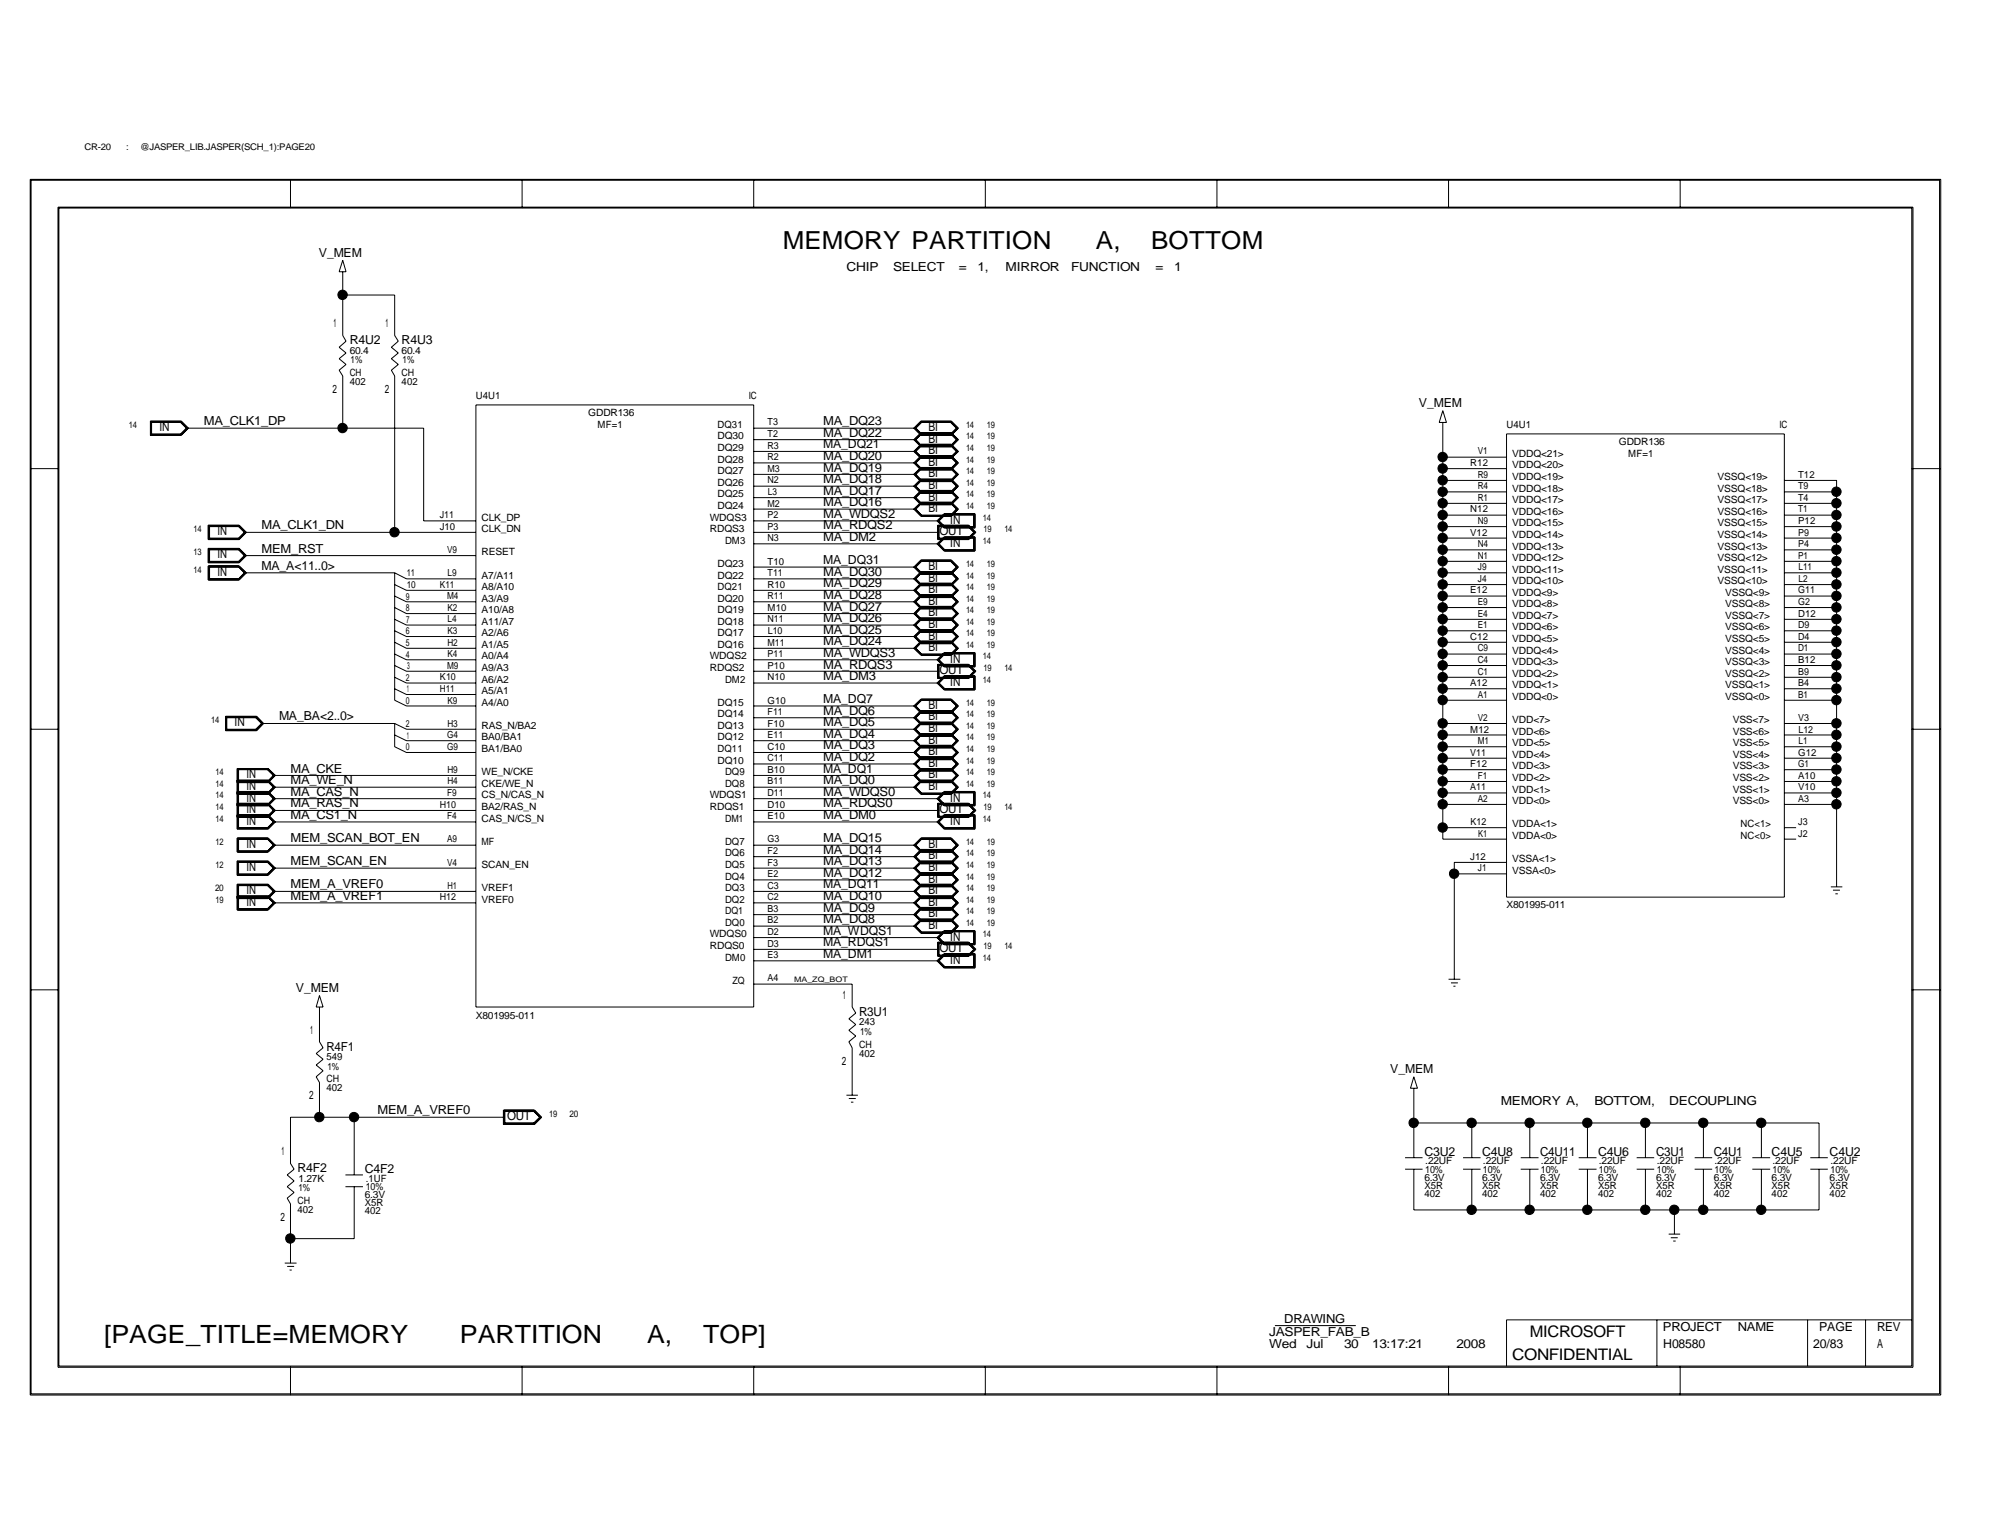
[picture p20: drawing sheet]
<svg xmlns="http://www.w3.org/2000/svg" width="279mm" height="216mm" viewBox="0 0 279 216" stroke-linecap="round" stroke-linejoin="round" font-family="sans-serif">
<defs><g id="words">
<g font-size="3.5">
<text x="109.7" y="34.9">MEMORY PARTITION</text>
<text x="153.6" y="34.9">A,</text>
<text x="161.4" y="34.9">BOTTOM</text>
<text x="14.6" y="188.2">[PAGE_TITLE=MEMORY</text>
<text x="64.5" y="188.2">PARTITION</text>
<text x="90.7" y="188.2">A,</text>
<text x="98.6" y="188.2">TOP]</text>
</g>
<g font-size="2.2">
<text x="212" y="190.7">CONFIDENTIAL</text>
<text x="214.5" y="187.4">MICROSOFT</text>
</g>
<g font-size="1.7">
<text x="44.7" y="36">V_MEM</text>
<text x="118.7" y="38">CHIP</text>
<text x="125.2" y="38">SELECT</text>
<text x="134.4" y="38">=</text>
<text x="137" y="38">1,</text>
<text x="141" y="38">MIRROR</text>
<text x="150.2" y="38">FUNCTION</text>
<text x="162" y="38">=</text>
<text x="164.6" y="38">1</text>
<text x="49" y="48.3">R4U2</text>
<text x="56.3" y="48.3">R4U3</text>
<text x="28.6" y="59.6">MA_CLK1_DP</text>
<text x="115.4" y="59.6">MA_DQ23</text>
<text x="198.9" y="57.1">V_MEM</text>
<text x="22.4" y="60.5">IN</text>
<text x="115.4" y="64.5">MA_DQ20</text>
<text x="115.4" y="62.9">MA_DQ21</text>
<text x="115.4" y="61.3">MA_DQ22</text>
<text x="130.2" y="65.3">BI</text>
<text x="130.2" y="63.7">BI</text>
<text x="130.2" y="62.1">BI</text>
<text x="130.2" y="60.5">BI</text>
<text x="115.4" y="71">MA_DQ16</text>
<text x="115.4" y="69.3">MA_DQ17</text>
<text x="115.4" y="67.7">MA_DQ18</text>
<text x="115.4" y="66.1">MA_DQ19</text>
<text x="130.2" y="71.8">BI</text>
<text x="130.2" y="70.2">BI</text>
<text x="130.2" y="68.5">BI</text>
<text x="130.2" y="66.9">BI</text>
<text x="30.5" y="75.1">IN</text>
<text x="36.7" y="74.2">MA_CLK1_DN</text>
<text x="36.7" y="77.5">MEM_RST</text>
<text x="115.4" y="75.9">MA_DM2</text>
<text x="115.4" y="74.2">MA_RDQS2</text>
<text x="115.4" y="72.6">MA_WDQS2</text>
<text x="131.7" y="75.1">OUT</text>
<text x="133.2" y="73.4">IN</text>
<text x="133.2" y="76.7">IN</text>
<text x="30.5" y="80.7">IN</text>
<text x="30.5" y="78.3">IN</text>
<text x="36.7" y="79.9">MA_A&lt;11..0&gt;</text>
<text x="115.4" y="84">MA_DQ28</text>
<text x="115.4" y="82.3">MA_DQ29</text>
<text x="115.4" y="80.7">MA_DQ30</text>
<text x="115.4" y="79.1">MA_DQ31</text>
<text x="130.2" y="83.1">BI</text>
<text x="130.2" y="81.5">BI</text>
<text x="130.2" y="79.9">BI</text>
<text x="115.4" y="88.9">MA_DQ25</text>
<text x="115.4" y="87.2">MA_DQ26</text>
<text x="115.4" y="85.6">MA_DQ27</text>
<text x="130.2" y="89.7">BI</text>
<text x="130.2" y="88">BI</text>
<text x="130.2" y="86.4">BI</text>
<text x="130.2" y="84.8">BI</text>
<text x="115.4" y="95.3">MA_DM3</text>
<text x="115.4" y="93.7">MA_RDQS3</text>
<text x="115.4" y="92.1">MA_WDQS3</text>
<text x="115.4" y="90.5">MA_DQ24</text>
<text x="130.2" y="91.3">BI</text>
<text x="131.7" y="94.5">OUT</text>
<text x="133.2" y="92.9">IN</text>
<text x="32.9" y="101.8">IN</text>
<text x="39.1" y="101">MA_BA&lt;2..0&gt;</text>
<text x="115.4" y="98.6">MA_DQ7</text>
<text x="115.4" y="100.2">MA_DQ6</text>
<text x="115.4" y="101.8">MA_DQ5</text>
<text x="130.2" y="101">BI</text>
<text x="130.2" y="99.4">BI</text>
<text x="133.2" y="96.1">IN</text>
<text x="115.4" y="106.7">MA_DQ2</text>
<text x="115.4" y="105.1">MA_DQ3</text>
<text x="115.4" y="103.5">MA_DQ4</text>
<text x="130.2" y="107.5">BI</text>
<text x="130.2" y="105.9">BI</text>
<text x="130.2" y="104.3">BI</text>
<text x="130.2" y="102.7">BI</text>
<text x="34.5" y="112.4">IN</text>
<text x="34.5" y="110.7">IN</text>
<text x="34.5" y="109.1">IN</text>
<text x="40.7" y="113.2">MA_RAS_N</text>
<text x="40.7" y="111.5">MA_CAS_N</text>
<text x="40.7" y="109.9">MA_WE_N</text>
<text x="40.7" y="108.3">MA_CKE</text>
<text x="115.4" y="109.9">MA_DQ0</text>
<text x="115.4" y="108.3">MA_DQ1</text>
<text x="115.4" y="113.2">MA_RDQS0</text>
<text x="115.4" y="111.5">MA_WDQS0</text>
<text x="130.2" y="110.7">BI</text>
<text x="130.2" y="109.1">BI</text>
<text x="133.2" y="112.4">IN</text>
<text x="34.5" y="118.9">IN</text>
<text x="34.5" y="115.6">IN</text>
<text x="34.5" y="114">IN</text>
<text x="40.7" y="118.1">MEM_SCAN_BOT_EN</text>
<text x="40.7" y="114.8">MA_CS1_N</text>
<text x="115.4" y="114.8">MA_DM0</text>
<text x="115.4" y="119.7">MA_DQ14</text>
<text x="115.4" y="118.1">MA_DQ15</text>
<text x="130.2" y="118.9">BI</text>
<text x="131.7" y="114">OUT</text>
<text x="133.2" y="115.6">IN</text>
<text x="34.5" y="122.1">IN</text>
<text x="34.5" y="125.3">IN</text>
<text x="40.7" y="124.5">MEM_A_VREF0</text>
<text x="40.7" y="121.3">MEM_SCAN_EN</text>
<text x="115.4" y="124.5">MA_DQ11</text>
<text x="115.4" y="122.9">MA_DQ12</text>
<text x="115.4" y="121.3">MA_DQ13</text>
<text x="130.2" y="123.7">BI</text>
<text x="130.2" y="125.3">BI</text>
<text x="130.2" y="122.1">BI</text>
<text x="130.2" y="120.5">BI</text>
<text x="34.5" y="127">IN</text>
<text x="40.7" y="126.2">MEM_A_VREF1</text>
<text x="115.4" y="131.1">MA_WDQS1</text>
<text x="115.4" y="129.4">MA_DQ8</text>
<text x="115.4" y="127.8">MA_DQ9</text>
<text x="115.4" y="126.2">MA_DQ10</text>
<text x="130.2" y="130.2">BI</text>
<text x="130.2" y="128.6">BI</text>
<text x="130.2" y="127">BI</text>
<text x="133.2" y="131.9">IN</text>
<text x="115.4" y="134.3">MA_DM1</text>
<text x="115.4" y="132.7">MA_RDQS1</text>
<text x="131.7" y="133.5">OUT</text>
<text x="133.2" y="135.1">IN</text>
<text x="41.5" y="139.1">V_MEM</text>
<text x="120.4" y="142.4">R3U1</text>
<text x="45.8" y="147.3">R4F1</text>
<text x="194.9" y="150.5">V_MEM</text>
<text x="210.4" y="154.9">MEMORY A,</text>
<text x="223.5" y="154.9">BOTTOM,</text>
<text x="234" y="154.9">DECOUPLING</text>
<text x="52.9" y="156.2">MEM_A_VREF0</text>
<text x="71.1" y="157">OUT</text>
<text x="41.7" y="164.3">R4F2</text>
<text x="51.1" y="164.5">C4F2</text>
<text x="199.7" y="162.1">C3U2</text>
<text x="207.8" y="162.1">C4U8</text>
<text x="215.9" y="162.1">C4U11</text>
<text x="224" y="162.1">C4U6</text>
<text x="232.2" y="162.1">C3U1</text>
<text x="240.2" y="162.1">C4U1</text>
<text x="248.4" y="162.1">C4U5</text>
<text x="256.5" y="162.1">C4U2</text>
<text x="180" y="185.4">DRAWING</text>
<text x="177.9" y="189">Wed</text>
<text x="177.9" y="187.4">JASPER_FAB_B</text>
<text x="183.2" y="189">Jul</text>
<text x="188.4" y="189">30</text>
<text x="192.4" y="189">13:17:21</text>
<text x="204.2" y="189">2008</text>
<text x="233.1" y="186.6">PROJECT</text>
<text x="233.2" y="189">H08580</text>
<text x="243.6" y="186.6">NAME</text>
<text x="254.2" y="189">20/83</text>
<text x="255" y="186.6">PAGE</text>
<text x="263.1" y="189">A</text>
<text x="263.1" y="186.6">REV</text>
</g>
<g font-size="1.6">
<text x="46.7" y="45.8">1</text>
<text x="54.1" y="45.8">1</text>
<text x="46.6" y="55.1">2</text>
<text x="53.9" y="55.1">2</text>
<text x="118.2" y="140">1</text>
<text x="43.5" y="144.9">1</text>
<text x="118" y="149.3">2</text>
<text x="43.3" y="154.1">2</text>
<text x="39.5" y="161.9">1</text>
<text x="39.3" y="171.2">2</text>
</g>
<g font-size="1.4">
<text x="49" y="54">402</text>
<text x="49" y="52.7">CH</text>
<text x="49" y="49.6">60.4</text>
<text x="49.1" y="50.9">1%</text>
<text x="56.3" y="52.7">CH</text>
<text x="56.3" y="54">402</text>
<text x="56.3" y="49.6">60.4</text>
<text x="56.4" y="50.9">1%</text>
<text x="66.7" y="55.9">U4U1</text>
<text x="82.5" y="58.4">GDDR136</text>
<text x="83.8" y="60">MF=1</text>
<text x="100.6" y="60">DQ31</text>
<text x="105" y="55.9">IC</text>
<text x="107.6" y="59.6">T3</text>
<text x="211.2" y="60">U4U1</text>
<text x="249.5" y="60">IC</text>
<text x="100.6" y="64.9">DQ28</text>
<text x="100.6" y="63.2">DQ29</text>
<text x="100.6" y="61.6">DQ30</text>
<text x="107.6" y="64.5">R2</text>
<text x="107.6" y="62.9">R3</text>
<text x="107.6" y="61.3">T2</text>
<text x="206.1" y="65.4">R12</text>
<text x="207.2" y="63.7">V1</text>
<text x="212" y="64.1">VDDQ&lt;21&gt;</text>
<text x="212" y="65.7">VDDQ&lt;20&gt;</text>
<text x="226.9" y="62.4">GDDR136</text>
<text x="228.3" y="64.1">MF=1</text>
<text x="100.6" y="71.3">DQ24</text>
<text x="100.6" y="69.7">DQ25</text>
<text x="100.6" y="68.1">DQ26</text>
<text x="100.6" y="66.5">DQ27</text>
<text x="107.6" y="71">M2</text>
<text x="107.6" y="67.8">N2</text>
<text x="107.6" y="66.2">M3</text>
<text x="107.7" y="69.4">L3</text>
<text x="206.1" y="71.8">N12</text>
<text x="207.2" y="70.2">R1</text>
<text x="207.2" y="68.6">R4</text>
<text x="207.2" y="67">R9</text>
<text x="212" y="70.5">VDDQ&lt;17&gt;</text>
<text x="212" y="68.9">VDDQ&lt;18&gt;</text>
<text x="212" y="67.3">VDDQ&lt;19&gt;</text>
<text x="240.8" y="70.5">VSSQ&lt;17&gt;</text>
<text x="240.8" y="68.9">VSSQ&lt;18&gt;</text>
<text x="240.8" y="67.3">VSSQ&lt;19&gt;</text>
<text x="252.1" y="71.8">T1</text>
<text x="252.1" y="70.2">T4</text>
<text x="252.1" y="68.6">T9</text>
<text x="252.1" y="67">T12</text>
<text x="61.6" y="74.3">J10</text>
<text x="61.6" y="72.6">J11</text>
<text x="62.7" y="77.5">V9</text>
<text x="67.5" y="77.9">RESET</text>
<text x="67.5" y="74.6">CLK_DN</text>
<text x="67.5" y="73">CLK_DP</text>
<text x="99.5" y="74.6">RDQS3</text>
<text x="99.5" y="73">WDQS3</text>
<text x="101.6" y="76.2">DM3</text>
<text x="107.6" y="75.9">N3</text>
<text x="107.6" y="74.3">P3</text>
<text x="107.6" y="72.6">P2</text>
<text x="206.1" y="75.1">V12</text>
<text x="207.2" y="76.7">N4</text>
<text x="207.2" y="73.4">N9</text>
<text x="212" y="77">VDDQ&lt;13&gt;</text>
<text x="212" y="75.4">VDDQ&lt;14&gt;</text>
<text x="212" y="73.8">VDDQ&lt;15&gt;</text>
<text x="212" y="72.2">VDDQ&lt;16&gt;</text>
<text x="240.8" y="77">VSSQ&lt;13&gt;</text>
<text x="240.8" y="75.4">VSSQ&lt;14&gt;</text>
<text x="240.8" y="73.8">VSSQ&lt;15&gt;</text>
<text x="240.8" y="72.2">VSSQ&lt;16&gt;</text>
<text x="252.1" y="76.7">P4</text>
<text x="252.1" y="75.1">P9</text>
<text x="252.1" y="73.4">P12</text>
<text x="57" y="80.8">11</text>
<text x="57" y="82.5">10</text>
<text x="61.7" y="82.4">K11</text>
<text x="62.7" y="80.8">L9</text>
<text x="67.5" y="82.7">A8/A10</text>
<text x="67.5" y="81.1">A7/A11</text>
<text x="100.6" y="82.7">DQ21</text>
<text x="100.6" y="81.1">DQ22</text>
<text x="100.6" y="79.5">DQ23</text>
<text x="107.6" y="82.4">R10</text>
<text x="107.6" y="80.8">T11</text>
<text x="107.6" y="79.2">T10</text>
<text x="206.1" y="83.2">E12</text>
<text x="207.2" y="81.6">J4</text>
<text x="207.2" y="80">J9</text>
<text x="207.2" y="78.3">N1</text>
<text x="212" y="80.3">VDDQ&lt;11&gt;</text>
<text x="212" y="78.7">VDDQ&lt;12&gt;</text>
<text x="212" y="81.9">VDDQ&lt;10&gt;</text>
<text x="212" y="83.5">VDDQ&lt;9&gt;</text>
<text x="240.8" y="81.9">VSSQ&lt;10&gt;</text>
<text x="240.8" y="80.3">VSSQ&lt;11&gt;</text>
<text x="240.8" y="78.7">VSSQ&lt;12&gt;</text>
<text x="241.9" y="83.5">VSSQ&lt;9&gt;</text>
<text x="252.1" y="83.2">G11</text>
<text x="252.1" y="78.3">P1</text>
<text x="252.1" y="81.6">L2</text>
<text x="252.1" y="80">L11</text>
<text x="56.9" y="88.9">6</text>
<text x="56.9" y="85.7">8</text>
<text x="56.9" y="84.1">9</text>
<text x="56.9" y="87.3">7</text>
<text x="62.7" y="84">M4</text>
<text x="62.7" y="85.6">K2</text>
<text x="62.7" y="87.2">L4</text>
<text x="62.7" y="88.9">K3</text>
<text x="67.5" y="89.2">A2/A6</text>
<text x="67.5" y="87.6">A11/A7</text>
<text x="67.5" y="86">A10/A8</text>
<text x="67.5" y="84.3">A3/A9</text>
<text x="100.6" y="89.2">DQ17</text>
<text x="100.6" y="87.6">DQ18</text>
<text x="100.6" y="86">DQ19</text>
<text x="100.6" y="84.3">DQ20</text>
<text x="107.6" y="87.2">N11</text>
<text x="107.6" y="85.6">M10</text>
<text x="107.6" y="84">R11</text>
<text x="107.7" y="88.9">L10</text>
<text x="206.1" y="89.7">C12</text>
<text x="207.2" y="88.1">E1</text>
<text x="207.2" y="86.4">E4</text>
<text x="207.2" y="84.8">E9</text>
<text x="212" y="85.1">VDDQ&lt;8&gt;</text>
<text x="212" y="86.8">VDDQ&lt;7&gt;</text>
<text x="212" y="88.4">VDDQ&lt;6&gt;</text>
<text x="241.9" y="88.4">VSSQ&lt;6&gt;</text>
<text x="241.9" y="86.8">VSSQ&lt;7&gt;</text>
<text x="241.9" y="85.1">VSSQ&lt;8&gt;</text>
<text x="252.1" y="89.7">D4</text>
<text x="252.1" y="88.1">D9</text>
<text x="252.1" y="86.4">D12</text>
<text x="252.1" y="84.8">G2</text>
<text x="56.9" y="92.2">4</text>
<text x="56.9" y="95.5">2</text>
<text x="56.9" y="90.6">5</text>
<text x="57.1" y="93.8">3</text>
<text x="61.7" y="95.4">K10</text>
<text x="62.7" y="93.8">M9</text>
<text x="62.7" y="92.1">K4</text>
<text x="62.7" y="90.5">H2</text>
<text x="67.5" y="95.7">A6/A2</text>
<text x="67.5" y="94.1">A9/A3</text>
<text x="67.5" y="92.5">A0/A4</text>
<text x="67.5" y="90.8">A1/A5</text>
<text x="99.5" y="94.1">RDQS2</text>
<text x="99.5" y="92.5">WDQS2</text>
<text x="100.6" y="90.8">DQ16</text>
<text x="101.6" y="95.7">DM2</text>
<text x="107.6" y="95.4">N10</text>
<text x="107.6" y="90.5">M11</text>
<text x="107.6" y="93.8">P10</text>
<text x="107.6" y="92.1">P11</text>
<text x="207.2" y="94.6">C1</text>
<text x="207.2" y="92.9">C4</text>
<text x="207.2" y="91.3">C9</text>
<text x="212" y="94.9">VDDQ&lt;2&gt;</text>
<text x="212" y="93.3">VDDQ&lt;3&gt;</text>
<text x="212" y="91.7">VDDQ&lt;4&gt;</text>
<text x="212" y="90">VDDQ&lt;5&gt;</text>
<text x="241.9" y="94.9">VSSQ&lt;2&gt;</text>
<text x="241.9" y="93.3">VSSQ&lt;3&gt;</text>
<text x="241.9" y="91.7">VSSQ&lt;4&gt;</text>
<text x="241.9" y="90">VSSQ&lt;5&gt;</text>
<text x="252.1" y="94.6">B9</text>
<text x="252.1" y="92.9">B12</text>
<text x="252.1" y="91.3">D1</text>
<text x="56.9" y="98.7">0</text>
<text x="56.9" y="101.9">2</text>
<text x="57" y="97.1">1</text>
<text x="61.7" y="97">H11</text>
<text x="62.7" y="98.6">K9</text>
<text x="62.7" y="101.9">H3</text>
<text x="67.5" y="98.9">A4/A0</text>
<text x="67.5" y="97.3">A5/A1</text>
<text x="100.6" y="100.6">DQ14</text>
<text x="100.6" y="98.9">DQ15</text>
<text x="107.6" y="101.9">F10</text>
<text x="107.6" y="100.2">F11</text>
<text x="107.6" y="98.6">G10</text>
<text x="206.1" y="96.2">A12</text>
<text x="207.2" y="101">V2</text>
<text x="207.2" y="97.8">A1</text>
<text x="212" y="101.4">VDD&lt;7&gt;</text>
<text x="212" y="98.1">VDDQ&lt;0&gt;</text>
<text x="212" y="96.5">VDDQ&lt;1&gt;</text>
<text x="241.9" y="98.1">VSSQ&lt;0&gt;</text>
<text x="241.9" y="96.5">VSSQ&lt;1&gt;</text>
<text x="242.9" y="101.4">VSS&lt;7&gt;</text>
<text x="252.1" y="101">V3</text>
<text x="252.1" y="97.8">B1</text>
<text x="252.1" y="96.2">B4</text>
<text x="56.9" y="105.2">0</text>
<text x="57" y="103.5">1</text>
<text x="62.7" y="103.5">G4</text>
<text x="62.7" y="105.1">G9</text>
<text x="67.5" y="105.5">BA1/BA0</text>
<text x="67.5" y="103.8">BA0/BA1</text>
<text x="67.5" y="102.2">RAS_N/BA2</text>
<text x="100.6" y="107.1">DQ10</text>
<text x="100.6" y="105.5">DQ11</text>
<text x="100.6" y="103.8">DQ12</text>
<text x="100.6" y="102.2">DQ13</text>
<text x="107.6" y="106.7">C11</text>
<text x="107.6" y="105.1">C10</text>
<text x="107.6" y="103.5">E11</text>
<text x="206.1" y="107.6">F12</text>
<text x="206.1" y="105.9">V11</text>
<text x="206.1" y="102.7">M12</text>
<text x="207.2" y="104.3">M1</text>
<text x="212" y="107.9">VDD&lt;3&gt;</text>
<text x="212" y="106.3">VDD&lt;4&gt;</text>
<text x="212" y="104.6">VDD&lt;5&gt;</text>
<text x="212" y="103">VDD&lt;6&gt;</text>
<text x="242.9" y="107.9">VSS&lt;3&gt;</text>
<text x="242.9" y="106.3">VSS&lt;4&gt;</text>
<text x="242.9" y="104.6">VSS&lt;5&gt;</text>
<text x="242.9" y="103">VSS&lt;6&gt;</text>
<text x="252.1" y="107.6">G1</text>
<text x="252.1" y="105.9">G12</text>
<text x="252.1" y="104.3">L1</text>
<text x="252.1" y="102.7">L12</text>
<text x="61.7" y="113.2">H10</text>
<text x="62.7" y="111.6">F9</text>
<text x="62.7" y="110">H4</text>
<text x="62.7" y="108.4">H9</text>
<text x="67.5" y="113.6">BA2/RAS_N</text>
<text x="67.5" y="111.9">CS_N/CAS_N</text>
<text x="67.5" y="110.3">CKE/WE_N</text>
<text x="67.5" y="108.7">WE_N/CKE</text>
<text x="99.5" y="113.6">RDQS1</text>
<text x="99.5" y="111.9">WDQS1</text>
<text x="101.6" y="110.3">DQ8</text>
<text x="101.6" y="108.7">DQ9</text>
<text x="107.6" y="110">B11</text>
<text x="107.6" y="108.4">B10</text>
<text x="107.6" y="113.2">D10</text>
<text x="107.6" y="111.6">D11</text>
<text x="206.1" y="110.8">A11</text>
<text x="207.2" y="112.4">A2</text>
<text x="207.2" y="109.2">F1</text>
<text x="212" y="112.7">VDD&lt;0&gt;</text>
<text x="212" y="111.1">VDD&lt;1&gt;</text>
<text x="212" y="109.5">VDD&lt;2&gt;</text>
<text x="242.9" y="112.7">VSS&lt;0&gt;</text>
<text x="242.9" y="111.1">VSS&lt;1&gt;</text>
<text x="242.9" y="109.5">VSS&lt;2&gt;</text>
<text x="252.1" y="112.4">A3</text>
<text x="252.1" y="110.8">V10</text>
<text x="252.1" y="109.2">A10</text>
<text x="62.7" y="114.9">F4</text>
<text x="62.7" y="118.1">A9</text>
<text x="67.5" y="118.4">MF</text>
<text x="67.5" y="115.2">CAS_N/CS_N</text>
<text x="101.6" y="118.4">DQ7</text>
<text x="101.6" y="115.2">DM1</text>
<text x="107.6" y="114.9">E10</text>
<text x="107.6" y="119.7">F2</text>
<text x="107.6" y="118.1">G3</text>
<text x="206.2" y="115.7">K12</text>
<text x="207.2" y="117.3">K1</text>
<text x="212" y="117.6">VDDA&lt;0&gt;</text>
<text x="212" y="116">VDDA&lt;1&gt;</text>
<text x="244" y="117.6">NC&lt;0&gt;</text>
<text x="244" y="116">NC&lt;1&gt;</text>
<text x="252.1" y="117.3">J2</text>
<text x="252.1" y="115.7">J3</text>
<text x="62.7" y="121.4">V4</text>
<text x="62.7" y="124.6">H1</text>
<text x="67.5" y="124.9">VREF1</text>
<text x="67.5" y="121.7">SCAN_EN</text>
<text x="101.6" y="124.9">DQ3</text>
<text x="101.6" y="123.3">DQ4</text>
<text x="101.6" y="121.7">DQ5</text>
<text x="101.6" y="120.1">DQ6</text>
<text x="107.6" y="124.6">C3</text>
<text x="107.6" y="123">E2</text>
<text x="107.6" y="121.4">F3</text>
<text x="206.1" y="120.5">J12</text>
<text x="207.2" y="122.2">J1</text>
<text x="212" y="122.5">VSSA&lt;0&gt;</text>
<text x="212" y="120.9">VSSA&lt;1&gt;</text>
<text x="61.7" y="126.2">H12</text>
<text x="67.5" y="126.5">VREF0</text>
<text x="99.5" y="131.4">WDQS0</text>
<text x="101.6" y="129.8">DQ0</text>
<text x="101.6" y="128.2">DQ1</text>
<text x="101.6" y="126.5">DQ2</text>
<text x="107.6" y="129.5">B2</text>
<text x="107.6" y="127.8">B3</text>
<text x="107.6" y="126.2">C2</text>
<text x="107.6" y="131.1">D2</text>
<text x="211.2" y="127.3">X801995-011</text>
<text x="99.5" y="133.1">RDQS0</text>
<text x="101.6" y="134.7">DM0</text>
<text x="102.7" y="137.9">ZQ</text>
<text x="107.6" y="134.3">E3</text>
<text x="107.6" y="132.7">D3</text>
<text x="107.6" y="137.6">A4</text>
<text x="66.7" y="142.8">X801995-011</text>
<text x="120.4" y="143.8">243</text>
<text x="45.8" y="148.6">549</text>
<text x="45.9" y="149.9">1%</text>
<text x="120.4" y="146.9">CH</text>
<text x="120.4" y="148.1">402</text>
<text x="120.6" y="145">1%</text>
<text x="45.8" y="153">402</text>
<text x="45.8" y="151.7">CH</text>
<text x="41.8" y="167">1%</text>
<text x="41.8" y="165.7">1.27K</text>
<text x="51.1" y="167.9">6.3V</text>
<text x="51.3" y="165.7">.1UF</text>
<text x="51.3" y="166.8">10%</text>
<text x="199.7" y="167.8">402</text>
<text x="199.7" y="165.5">6.3V</text>
<text x="199.7" y="166.7">X5R</text>
<text x="199.8" y="163.2">.22UF</text>
<text x="199.8" y="164.4">10%</text>
<text x="207.8" y="167.8">402</text>
<text x="207.8" y="166.7">X5R</text>
<text x="207.8" y="165.5">6.3V</text>
<text x="207.9" y="163.2">.22UF</text>
<text x="207.9" y="164.4">10%</text>
<text x="215.9" y="167.8">402</text>
<text x="215.9" y="166.7">X5R</text>
<text x="215.9" y="165.5">6.3V</text>
<text x="216" y="163.2">.22UF</text>
<text x="216" y="164.4">10%</text>
<text x="224" y="167.8">402</text>
<text x="224" y="166.7">X5R</text>
<text x="224" y="165.5">6.3V</text>
<text x="224.2" y="163.2">.22UF</text>
<text x="224.2" y="164.4">10%</text>
<text x="232.2" y="167.8">402</text>
<text x="232.2" y="166.7">X5R</text>
<text x="232.2" y="165.5">6.3V</text>
<text x="232.3" y="163.2">.22UF</text>
<text x="232.3" y="164.4">10%</text>
<text x="240.2" y="167.8">402</text>
<text x="240.2" y="166.7">X5R</text>
<text x="240.2" y="165.5">6.3V</text>
<text x="240.4" y="163.2">.22UF</text>
<text x="240.4" y="164.4">10%</text>
<text x="248.4" y="167.8">402</text>
<text x="248.4" y="166.7">X5R</text>
<text x="248.4" y="165.5">6.3V</text>
<text x="248.5" y="163.2">.22UF</text>
<text x="248.5" y="164.4">10%</text>
<text x="256.5" y="167.8">402</text>
<text x="256.5" y="166.7">X5R</text>
<text x="256.5" y="165.5">6.3V</text>
<text x="256.6" y="163.2">.22UF</text>
<text x="256.6" y="164.4">10%</text>
<text x="41.7" y="170.1">402</text>
<text x="41.7" y="168.7">CH</text>
<text x="51.1" y="170.2">402</text>
<text x="51.1" y="169.1">X5R</text>
</g>
<g font-size="1.3">
<text x="11.9" y="21">CR-20</text>
<text x="17.7" y="21">:</text>
<text x="19.6" y="21">@JASPER_LIB.JASPER(SCH_1):PAGE20</text>
<text x="18.1" y="60">14</text>
<text x="135.4" y="60">14</text>
<text x="138.3" y="60">19</text>
<text x="135.4" y="64.9">14</text>
<text x="135.4" y="63.2">14</text>
<text x="135.4" y="61.6">14</text>
<text x="138.3" y="64.9">19</text>
<text x="138.3" y="63.2">19</text>
<text x="138.3" y="61.6">19</text>
<text x="135.4" y="71.3">14</text>
<text x="135.4" y="69.7">14</text>
<text x="135.4" y="68.1">14</text>
<text x="135.4" y="66.5">14</text>
<text x="138.3" y="71.3">19</text>
<text x="138.3" y="69.7">19</text>
<text x="138.3" y="68.1">19</text>
<text x="138.3" y="66.5">19</text>
<text x="27.1" y="74.6">14</text>
<text x="27.1" y="77.9">13</text>
<text x="137.8" y="76.2">14</text>
<text x="137.8" y="73">14</text>
<text x="137.9" y="74.6">19</text>
<text x="140.8" y="74.6">14</text>
<text x="27.1" y="80.3">14</text>
<text x="135.4" y="82.7">14</text>
<text x="135.4" y="81.1">14</text>
<text x="135.4" y="79.5">14</text>
<text x="138.3" y="82.7">19</text>
<text x="138.3" y="81.1">19</text>
<text x="138.3" y="79.5">19</text>
<text x="135.4" y="89.2">14</text>
<text x="135.4" y="87.6">14</text>
<text x="135.4" y="86">14</text>
<text x="135.4" y="84.3">14</text>
<text x="138.3" y="89.2">19</text>
<text x="138.3" y="87.6">19</text>
<text x="138.3" y="86">19</text>
<text x="138.3" y="84.3">19</text>
<text x="135.4" y="90.8">14</text>
<text x="137.8" y="95.7">14</text>
<text x="137.8" y="92.5">14</text>
<text x="137.9" y="94.1">19</text>
<text x="138.3" y="90.8">19</text>
<text x="140.8" y="94.1">14</text>
<text x="29.6" y="101.4">14</text>
<text x="135.4" y="98.9">14</text>
<text x="135.4" y="100.6">14</text>
<text x="138.3" y="98.9">19</text>
<text x="138.3" y="100.6">19</text>
<text x="135.4" y="107.1">14</text>
<text x="135.4" y="105.5">14</text>
<text x="135.4" y="103.8">14</text>
<text x="135.4" y="102.2">14</text>
<text x="138.3" y="107.1">19</text>
<text x="138.3" y="105.5">19</text>
<text x="138.3" y="103.8">19</text>
<text x="138.3" y="102.2">19</text>
<text x="30.2" y="113.6">14</text>
<text x="30.2" y="111.9">14</text>
<text x="30.2" y="110.3">14</text>
<text x="30.2" y="108.7">14</text>
<text x="135.4" y="110.3">14</text>
<text x="135.4" y="108.7">14</text>
<text x="137.8" y="111.9">14</text>
<text x="137.9" y="113.6">19</text>
<text x="138.3" y="110.3">19</text>
<text x="138.3" y="108.7">19</text>
<text x="140.8" y="113.6">14</text>
<text x="30.2" y="118.4">12</text>
<text x="30.2" y="115.2">14</text>
<text x="135.4" y="118.4">14</text>
<text x="137.8" y="115.2">14</text>
<text x="138.3" y="118.4">19</text>
<text x="30.1" y="124.9">20</text>
<text x="30.2" y="121.7">12</text>
<text x="135.4" y="124.9">14</text>
<text x="135.4" y="123.3">14</text>
<text x="135.4" y="121.7">14</text>
<text x="135.4" y="120.1">14</text>
<text x="138.3" y="124.9">19</text>
<text x="138.3" y="123.3">19</text>
<text x="138.3" y="121.7">19</text>
<text x="138.3" y="120.1">19</text>
<text x="30.2" y="126.5">19</text>
<text x="135.4" y="129.8">14</text>
<text x="135.4" y="128.2">14</text>
<text x="135.4" y="126.5">14</text>
<text x="137.8" y="131.4">14</text>
<text x="138.3" y="129.8">19</text>
<text x="138.3" y="128.2">19</text>
<text x="138.3" y="126.5">19</text>
<text x="137.8" y="134.7">14</text>
<text x="137.9" y="133.1">19</text>
<text x="140.8" y="133.1">14</text>
<text x="77" y="156.6">19</text>
<text x="79.8" y="156.6">20</text>
</g>
<text font-size="1.1" x="111.3" y="137.6">MA_ZQ_BOT</text>
</g></defs>
<g fill="none" stroke="#000" stroke-width=".14">
<path d="M4.2 25.1h267.9v170.5h-267.9zM4.4 25.3h267.5v170.1h-267.5zM8.1 29h260.1v162.7h-260.1zM8.3 29.2h259.7v162.3h-259.7zM40.7 25.1v4.1M48 36.5l.5 1.6h-1zM48 38.1v8.9l.5 .8-1 .9 1 .8-1 .8 1 .8-1 .8 .5 .8v7.3M73.2 25.1v4.1M105.7 25.1v4.1M138.1 25.1v4.1M170.6 25.1v4.1M203.1 25.1v4.1"/>
<path d="M235.5 25.1v4.1M21.1 59h4.3l1 1-1 1h-4.3zM21.1 59.1h4.3l.9 .9-.9 1h-4.3zM21.2 59.1h4.2l.8 .9-.8 .9h-4.2zM21.3 59.2h4l.8 .8-.8 .8h-4zM48 41.4h7.3v5.6l.5 .8-.9 .9 .9 .8-.9 .8 .9 .8-.9 .8 .4 .8v21.9M66.7 56.8h39v84.4h-39zM129.2 59.1h4.1l1 .9-1 1h-4.1l-1-1zM202.3 57.6l.5 1.6h-1zM202.3 59.2v58.4h8.9M4.2 65.7h4.1M26.1 60h33.3v13h7.3"/>
<path d="M29.2 73.6h4.3l1 1-1 1h-4.3zM29.2 76.9h4.3l1 1-1 1h-4.3zM29.2 79.3h4.3l1 1-1 1h-4.3zM29.3 73.7h4.2l1 .9-1 1h-4.2zM29.3 77h4.2l1 .9-1 .9h-4.2zM29.3 79.4h4.2l1 .9-1 1h-4.2zM29.3 73.7h4.2l.8 .9-.8 .9h-4.2zM29.3 77h4.2l.8 .9-.8 .9h-4.2zM29.3 79.5h4.2l.8 .8-.8 .9h-4.2zM29.4 73.8h4l.8 .8-.8 .8h-4zM29.4 77.1h4l.8 .8-.8 .8h-4zM29.4 79.5h4l.8 .8-.8 .9h-4z"/>
<path d="M34.2 74.6h32.5M34.2 77.9h32.5M105.7 60h22.7M105.7 61.6h22.7M105.7 63.3h22.7M105.7 66.5h22.7M105.7 64.9h22.7M105.7 68.2h22.7M105.7 69.8h22.7M105.7 74.6h26M105.7 76.2h26M105.7 73h26"/>
<path d="M105.7 71.4h22.7M105.7 79.5h22.7M128.1 60l1-1h4.2l1.1 1-1.1 1h-4.2zM128.1 61.6l1-.9h4.2l1.1 .9-1.1 1.1h-4.2zM128.1 66.5l1-1h4.2l1.1 1-1.1 1h-4.2zM128.1 68.2l1-1.1h4.2l1.1 1.1-1.1 1h-4.2zM128.1 69.8l1-1.1h4.2l1.1 1.1-1.1 1h-4.2zM128.1 71.4l1-1h4.2l1.1 1-1.1 1h-4.2zM128.1 79.5l1-1h4.2l1.1 1-1.1 1h-4.2zM128.2 64.9l1-.9h4.1l1 .9-1 .9h-4.1zM128.2 79.5l1-.9h4.1l1 .9-1 .9h-4.1zM128.3 60l.9-.9h4.1l.9 .9-.9 .9h-4.1z"/>
<path d="M128.3 61.6l.9-.8h4.1l.9 .8-.9 .9h-4.1zM128.3 63.3l.9-.9h4.1l.9 .9-.9 .8h-4.1zM128.3 66.5l.9-.8h4.1l.9 .8-.9 .9h-4.1zM128.3 64.9l.9-.9h4.1l.9 .9-.9 .9h-4.1zM128.3 68.2l.9-.9h4.1l.9 .9-.9 .8h-4.1zM128.3 69.8l.9-.9h4.1l.9 .9-.9 .9h-4.1zM128.3 79.5l.9-.9h4.1l.9 .9-.9 .9h-4.1zM128.3 71.4l.9-.9h4.1l.9 .9-.9 .9h-4.1zM128.4 60l.8-.8h4.1l.8 .8-.8 .8M128.4 71.4l.8 .8h7.3v1.6h-4.8v1.6h4.8v1.7h-4l-.8-.9M128.4 79.5l.8-.8h4.1l.8 .8-.8 .8M128.4 60l.8 .8"/>
<path d="M128.4 61.6l.8 .9M128.4 63.3l.8 .8M128.4 66.5l.8 .9M128.4 64.9l.8 .8M128.4 68.2l.8 .8M128.4 69.8l.8 .8M128.4 79.5l.8 .8M129.1 62.3h4.2l1.1 1-1.1 1h-4.2l-1-1zM129.1 63.9h4.2l1.1 1-1.1 1h-4.2l-1-1zM129.2 60.7h4.1l1 .9-1 1h-4.1l-1-1zM129.2 62.3h4.1l1 1-1 .9h-4.1l-1-.9zM129.2 65.6h4.1l1 .9-1 1h-4.1l-1-1z"/>
<path d="M129.2 67.2h4.1l1 1-1 .9h-4.1l-1-.9zM129.2 68.8h4.1l1 1-1 .9h-4.1l-1-.9zM129.2 70.4h4.1l1 1-1 .9h-4.1l-1-.9zM129.2 60.8h4.1M129.2 67.4h4.1M129.2 69h4.1M129.2 70.6h4.1M129.2 64.1h4.1M129.2 65.7h4.1M129.2 62.5h4.1M129.2 60.8l-.8 .8M129.2 62.5l-.8 .8"/>
<path d="M129.2 65.7l-.8 .8M129.2 64.1l-.8 .8M129.2 67.4l-.8 .8M129.2 69l-.8 .8M129.2 70.6l-.8 .8M131.4 73l1-1h4.3v2h-4.3zM131.4 76.2l1-.9h4.3v2h-4.3zM131.4 73.6h4.4l1 1-1 1h-4.4zM131.4 73l1-.9h4.3v1.9h-4.3zM131.5 73.7h4.3l.9 .9-.9 1h-4.3zM131.6 73.7h4.1l.9 .9-.9 .9h-4.1zM131.7 73l.8 .8"/>
<path d="M132.4 75.3h4.3v1.9h-4.3l-1-1zM132.4 75.4h4.2v1.7h-4.2l-.8-.9zM132.4 72.1h4.2v1.8h-4.2l-.8-.9zM132.5 75.4l-.8 .8M132.5 72.2l-.8 .8M133.3 60.8l.8 .8-.8 .9M133.3 62.5l.8 .8-.8 .8M133.3 65.7l.8 .8-.8 .9M133.3 64.1l.8 .8-.8 .8M133.3 67.4l.8 .8-.8 .8M133.3 69l.8 .8-.8 .8M133.3 70.6l.8 .8-.8 .8"/>
<path d="M135.7 73.8l.8 .8-.8 .8M202.3 67.4h8.9M202.3 69h8.9M202.3 70.6h8.9M202.3 72.2h8.9M202.3 73.8h8.9M202.3 75.4h8.9M202.3 77.1h8.9M202.3 78.7h8.9M202.3 64.1h8.9M202.3 65.7h8.9M211.2 60.8h38.9v65h-38.9z"/>
<path d="M250.1 67.4h7.4v56.9M250.1 69h7.4M250.1 70.6h7.4M250.1 72.2h7.4M250.1 73.8h7.4M250.1 75.4h7.4M250.1 77.1h7.4M250.1 78.7h7.4M268 65.7h4.1M34.2 80.3h21.1M55.3 80.3v17.9l1.7 .8h9.7M55.3 80.3l1.7 .9h9.7"/>
<path d="M55.3 83.6l1.7 .8h9.7M55.3 82l1.7 .8h9.7M55.3 85.2l1.7 .8h9.7M55.3 91.7l1.7 .8h9.7M55.3 93.3l1.7 .8h9.7M55.3 86.8l1.7 .8h9.7M55.3 88.4l1.7 .8h9.7M55.3 90l1.7 .9h9.7M55.3 95l1.7 .8h9.7M55.3 96.6l1.7 .8h9.7M105.7 81.2h22.7M105.7 84.4h22.7"/>
<path d="M105.7 82.8h22.7M105.7 86h22.7M105.7 92.5h26M105.7 94.1h26M105.7 87.6h22.7M105.7 89.2h22.7M105.7 90.9h22.7M105.7 95.8h26M105.7 99h22.7M128.1 81.2l1-1.1h4.2l1.1 1.1-1.1 .9h-4.2zM128.1 84.4l1-1h4.2l1.1 1-1.1 1h-4.2zM128.1 82.8l1-1.1h4.2l1.1 1.1-1.1 1h-4.2z"/>
<path d="M128.1 86l1-1h4.2l1.1 1-1.1 1h-4.2zM128.1 89.2l1-.9h4.2l1.1 .9-1.1 1.1h-4.2zM128.1 99l1-1h4.2l1.1 1-1.1 1h-4.2zM128.3 81.2l.9-.9h4.1l.9 .9-.9 .8h-4.1zM128.3 84.4l.9-.9h4.1l.9 .9-.9 .9h-4.1zM128.3 82.8l.9-.9h4.1l.9 .9-.9 .9h-4.1zM128.3 86l.9-.9h4.1l.9 .9-.9 .9h-4.1zM128.3 87.6l.9-.9h4.1l.9 .9-.9 .9h-4.1zM128.3 89.2l.9-.8h4.1l.9 .8-.9 .9h-4.1zM128.3 90.9l.9-.9h4.1l.9 .9-.9 .8h-4.1zM128.3 99l.9-.9h4.1l.9 .9-.9 .9h-4.1zM128.4 90.9l.8 .8h7.3v1.6h-4.8v1.7h4.8v1.6h-4l-.8-.8"/>
<path d="M128.4 99l.8-.8h4.1l.8 .8-.8 .8M128.4 81.2l.8 .8M128.4 84.4l.8 .8M128.4 82.8l.8 .8M128.4 86l.8 .8M128.4 89.2l.8 .8M128.4 87.6l.8 .8M128.4 99l.8 .8M129.1 86.6h4.2l1.1 1-1.1 1h-4.2l-1-1zM129.1 89.9h4.2l1.1 1-1.1 1h-4.2l-1-1zM129.2 80.2h4.1l1 1-1 .9h-4.1l-1-.9zM129.2 83.4h4.1l1 1-1 .9h-4.1l-1-.9z"/>
<path d="M129.2 81.8h4.1l1 1-1 .9h-4.1l-1-.9zM129.2 85h4.1l1 1-1 1h-4.1l-1-1zM129.2 86.7h4.1l1 .9-1 1h-4.1l-1-1zM129.2 88.3h4.1l1 .9-1 1h-4.1l-1-1zM129.2 89.9h4.1l1 1-1 .9h-4.1l-1-.9zM129.2 98h4.1l1 1-1 .9h-4.1l-1-.9zM129.2 99.7h4.1l1 .9-1 1h-4.1l-1-1zM129.2 80.3h4.1M129.2 82h4.1M129.2 83.6h4.1M129.2 86.8h4.1M129.2 85.2h4.1"/>
<path d="M129.2 90h4.1M129.2 88.4h4.1M129.2 82l-.8 .8M129.2 80.3l-.8 .9M129.2 83.6l-.8 .8M129.2 85.2l-.8 .8M129.2 86.8l-.8 .8M129.2 88.4l-.8 .8M129.2 90l-.8 .9M129.2 99.8h4.1M129.2 99.8l-.8 .8M131.4 92.5l1-1h4.3v2h-4.3z"/>
<path d="M131.4 95.8l1-1.1h4.3v2h-4.3zM131.4 93.1h4.4l1 1-1 1h-4.4zM131.4 92.5l1-.9h4.3v1.8h-4.3zM131.5 93.2h4.3l.9 .9-.9 1h-4.3zM131.6 93.3h4.1l.9 .8-.9 .9h-4.1zM131.7 92.5l.8 .8M132.4 94.8h4.3v1.9h-4.3l-1-.9zM132.4 91.6h4.2v1.8h-4.2l-.8-.9zM132.4 94.9h4.2v1.7h-4.2l-.8-.8zM132.5 91.7l-.8 .8M132.5 95l-.8 .8M133.3 80.3l.8 .9-.8 .8"/>
<path d="M133.3 83.6l.8 .8-.8 .8M133.3 82l.8 .8-.8 .8M133.3 85.2l.8 .8-.8 .8M133.3 86.8l.8 .8-.8 .8M133.3 88.4l.8 .8-.8 .8M133.3 90l.8 .9-.8 .8M133.3 99.8l.8 .8-.8 .8M135.7 93.3l.8 .8-.8 .9M202.3 80.3h8.9M202.3 82h8.9M202.3 83.6h8.9M202.3 91.7h8.9"/>
<path d="M202.3 86.8h8.9M202.3 85.2h8.9M202.3 90h8.9M202.3 88.4h8.9M202.3 93.3h8.9M202.3 95h8.9M202.3 96.6h8.9M202.3 98.2h8.9M250.1 80.3h7.4M250.1 82h7.4M250.1 83.6h7.4M250.1 91.7h7.4"/>
<path d="M250.1 86.8h7.4M250.1 85.2h7.4M250.1 90h7.4M250.1 88.4h7.4M250.1 93.3h7.4M250.1 95h7.4M250.1 96.6h7.4M250.1 98.2h7.4M4.2 102.2h4.1M31.6 100.4h4.4l1 1-1 1h-4.4zM31.7 100.5h4.2l1 .9-1 1h-4.2zM31.7 100.5h4.2l.9 .9-.9 .9h-4.2z"/>
<path d="M31.8 100.6h4.1l.8 .8-.8 .8h-4.1zM33.2 111h4.4l1 1-1 1h-4.4M33.2 109.7h4.4l1-1-1-1h-4.4v8.5h4.4l1-1-1-1h-4.4M33.2 109.3h4.4l1 1.1-1 1h-4.4M33.2 112.6h4.4l1 1-1 1h-4.4M33.2 117.5h4.4l1 1-1 1h-4.4zM33.3 111h4.2l1 1-1 .9h-4.2M33.3 109.7h4.2l1-1-1-.9h-4.2v8.4h4.2l1-1-1-.9h-4.2M33.3 109.4h4.2l1 1-1 .9h-4.2M33.3 112.6h4.2l1 1-1 1h-4.2M33.3 117.5h4.2l1 1-1 .9h-4.2zM33.4 111.1h4.1l.9 .9-.9 .9h-4.1"/>
<path d="M33.4 109.6h4.1l.9-.9-.9-.8h-4.1v8.2h4.1l.9-.9-.9-.9h-4.1M33.4 109.5h4.1l.9 .9-.9 .9h-4.1M33.4 112.7h4.1l.9 .9-.9 .9h-4.1M33.4 117.6h4.1l.9 .9-.9 .8h-4.1zM33.4 109.6h4.1M33.4 111.2h4.1M33.4 112.8h4.1M33.4 117.6h4.1l.8 .9-.8 .8h-4.1zM33.4 114.4h4.1M36.7 101.4h18.6M37.5 109.6l.8 .8M37.5 111.2l.8 .8"/>
<path d="M37.5 112.8l.8 .8M37.5 114.4l.8 .8M38.3 108.7l-.8-.8h-4.1v8.1h4.1l.8-.8M38.3 112h28.4M38.3 108.7h28.4M38.3 110.4h28.4M38.3 115.2h28.4M38.3 113.6h28.4M38.3 118.5h28.4M38.3 108.7l-.8 .9M38.3 110.4l-.8 .8M38.3 112l-.8 .8"/>
<path d="M38.3 113.6l-.8 .8M55.3 101.4v3.3l1.7 .8h9.7M55.3 101.4l1.7 .8h9.7M55.3 103l1.7 .8h9.7M105.7 100.6h22.7M105.7 102.2h22.7M105.7 103.8h22.7M105.7 112h26M105.7 105.5h22.7M105.7 107.1h22.7M105.7 108.7h22.7M105.7 110.4h22.7"/>
<path d="M105.7 115.2h26M105.7 113.6h26M105.7 118.5h22.7M128.1 100.6l1-1h4.2l1.1 1-1.1 1h-4.2zM128.1 103.8l1-.9h4.2l1.1 .9-1.1 1.1h-4.2zM128.1 108.7l1-1h4.2l1.1 1-1.1 1h-4.2zM128.1 110.4l1-1.1h4.2l1.1 1.1-1.1 1h-4.2zM128.1 118.5l1-1h4.2l1.1 1-1.1 1h-4.2zM128.2 105.5l1-.9h4.1l1 .9-1 .9h-4.1zM128.2 107.1l1-.9h4.1l1 .9-1 .9h-4.1zM128.2 108.7l1-.9h4.1l1 .9-1 1h-4.1zM128.3 100.6l.9-.9h4.1l.9 .9-.9 .9h-4.1z"/>
<path d="M128.3 102.2l.9-.9h4.1l.9 .9-.9 .9h-4.1zM128.3 103.8l.9-.8h4.1l.9 .8-.9 .9h-4.1zM128.3 105.5l.9-.9h4.1l.9 .9-.9 .8h-4.1zM128.3 107.1l.9-.9h4.1l.9 .9-.9 .9h-4.1zM128.3 108.7l.9-.8h4.1l.9 .8-.9 .9h-4.1zM128.3 110.4l.9-.9h4.1l.9 .9-.9 .9h-4.1zM128.3 118.5l.9-.9h4.1l.9 .9-.9 .8h-4.1zM128.4 110.4l.8 .8h7.3v1.6h-4.8v1.6h4.8v1.6h-4l-.8-.8M128.4 118.5l.8-.9h4.1l.8 .9-.8 .8M128.4 100.6l.8 .8M128.4 102.2l.8 .8M128.4 103.8l.8 .9"/>
<path d="M128.4 105.5l.8 .8M128.4 107.1l.8 .8M128.4 108.7l.8 .9M128.4 118.5l.8 .8M129.1 101.2h4.2l1.1 1-1.1 1.1h-4.2l-1-1.1zM129.1 104.5h4.2l1.1 1-1.1 1h-4.2l-1-1zM129.1 106.1h4.2l1.1 1-1.1 1h-4.2l-1-1zM129.1 119.1h4.2l1.1 1-1.1 1h-4.2l-1-1zM129.2 101.3h4.1l1 .9-1 1h-4.1l-1-1zM129.2 102.9h4.1l1 .9-1 1h-4.1l-1-1zM129.2 109.4h4.1l1 1-1 .9h-4.1l-1-.9zM129.2 117.5h4.1l1 1-1 .9h-4.1l-1-.9z"/>
<path d="M129.2 101.4h4.1M129.2 103h4.1M129.2 104.7h4.1M129.2 106.3h4.1M129.2 107.9h4.1M129.2 109.6h4.1M129.2 101.4l-.8 .8M129.2 103l-.8 .8M129.2 104.7l-.8 .8M129.2 106.3l-.8 .8M129.2 107.9l-.8 .8M129.2 109.6l-.8 .8"/>
<path d="M129.2 119.3h4.1M129.2 119.3l-.8 .8M131.4 112l1-1h4.3v2h-4.3zM131.4 115.2l1-1h4.3v2h-4.3zM131.4 112.6h4.4l1 1-1 1h-4.4zM131.4 112l1-1h4.3v1.9h-4.3zM131.4 115.2l1-.9h4.3v1.9h-4.3zM131.5 112.6h4.3l.9 1-.9 1h-4.3zM131.6 112.7h4.1l.9 .9-.9 .9h-4.1zM131.7 112l.8 .8M132.4 111.1h4.2v1.8h-4.2l-.8-.9zM132.4 114.3h4.2v1.8h-4.2l-.8-.9z"/>
<path d="M132.5 111.2l-.8 .8M132.5 114.4l-.8 .8M133.3 101.4l.8 .8-.8 .8M133.3 103l.8 .8-.8 .9M133.3 104.7l.8 .8-.8 .8M133.3 106.3l.8 .8-.8 .8M133.3 107.9l.8 .8-.8 .9M133.3 109.6l.8 .8-.8 .8M133.3 119.3l.8 .8-.8 .8M135.7 112.8l.8 .8-.8 .8M202.3 101.4h8.9M202.3 103h8.9"/>
<path d="M202.3 104.7h8.9M202.3 106.3h8.9M202.3 107.9h8.9M202.3 109.6h8.9M202.3 111.2h8.9M202.3 112.8h8.9M202.3 116h8.9M250.1 101.4h7.4M250.1 103h7.4M250.1 104.7h7.4M250.1 106.3h7.4M250.1 107.9h7.4"/>
<path d="M250.1 109.6h7.4M250.1 111.2h7.4M250.1 112.8h7.4M250.1 116h1.7M250.1 117.6h1.7M268 102.2h4.1M4.2 138.8h4.1M33.2 120.7h4.4l1 1-1 1h-4.4zM33.2 125.6h4.4l1 1-1 1h-4.4v-3.6h4.4l1 1-1 1h-4.4M33.3 120.8h4.2l1 .9-1 .9h-4.2zM33.3 125.6h4.2l1 1-1 1h-4.2v-3.6h4.2l1 1-1 .9h-4.2M33.4 120.9h4.1l.9 .8-.9 .9h-4.1z"/>
<path d="M33.4 125.7h4.1l.9 .9-.9 .9h-4.1v-3.4h4.1l.9 .9-.9 .9h-4.1M33.4 125.8h4.1M33.4 120.9h4.1l.8 .8-.8 .8h-4.1zM37.5 125.8l.8 .8M38.3 121.7h28.4M38.3 125h28.4M38.3 125l-.8-.8h-4.1v3.2h4.1l.8-.8M38.3 126.6h28.4M38.3 125l-.8 .8M44.8 139.6l.5 1.6h-1zM105.7 120.1h22.7M105.7 121.7h22.7"/>
<path d="M105.7 125h22.7M105.7 123.4h22.7M105.7 126.6h22.7M105.7 128.2h22.7M105.7 131.4h26M105.7 133.1h26M105.7 134.7h26M105.7 129.8h22.7M105.7 138h13.8v3.2l.5 .8-1 .8 1 .8-1 .8 1 .8-1 .8 .5 .9v6.6M128.1 123.4l1-1.1h4.2l1.1 1.1-1.1 .9h-4.2zM128.1 125l1-1h4.2l1.1 1-1.1 1h-4.2zM128.1 126.6l1-1h4.2l1.1 1-1.1 1h-4.2z"/>
<path d="M128.1 129.8l1-1h4.2l1.1 1-1.1 1.1h-4.2zM128.2 120.1l1-.9h4.1l1 .9-1 .9h-4.1zM128.2 121.7l1-.9h4.1l1 .9-1 .9h-4.1zM128.3 120.1l.9-.9h4.1l.9 .9-.9 .9h-4.1zM128.3 121.7l.9-.8h4.1l.9 .8-.9 .9h-4.1zM128.3 125l.9-.9h4.1l.9 .9-.9 .9h-4.1zM128.3 123.4l.9-.9h4.1l.9 .9-.9 .8h-4.1zM128.3 126.6l.9-.9h4.1l.9 .9-.9 .9h-4.1zM128.3 128.2l.9-.9h4.1l.9 .9-.9 .9h-4.1zM128.3 129.8l.9-.9h4.1l.9 .9-.9 .9h-4.1zM128.4 129.8l.8 .8h7.3v1.7h-4.8v1.6h4.8v1.6h-4l-.8-.8M128.4 120.1l.8 .8"/>
<path d="M128.4 121.7l.8 .8M128.4 125l.8 .8M128.4 123.4l.8 .8M128.4 126.6l.8 .8M128.4 128.2l.8 .8M129.1 120.7h4.2l1.1 1-1.1 1h-4.2l-1-1zM129.1 127.2h4.2l1.1 1-1.1 1h-4.2l-1-1zM129.2 124h4.1l1 1-1 .9h-4.1l-1-.9zM129.2 122.4h4.1l1 1-1 .9h-4.1l-1-.9zM129.2 125.6h4.1l1 1-1 1h-4.1l-1-1zM129.2 127.3h4.1l1 .9-1 1h-4.1l-1-1zM129.2 128.9h4.1l1 .9-1 1h-4.1l-1-1z"/>
<path d="M129.2 125.8h4.1M129.2 120.9h4.1M129.2 122.5h4.1M129.2 120.9l-.8 .8M129.2 124.2h4.1M129.2 124.2l-.8 .8M129.2 122.5l-.8 .9M129.2 127.4h4.1M129.2 125.8l-.8 .8M129.2 129h4.1M129.2 127.4l-.8 .8M129.2 129l-.8 .8"/>
<path d="M131.4 131.4l1-.9h4.3v2h-4.3zM131.4 134.7l1-1h4.3v2h-4.3zM131.4 132.1h4.4l1 1-1 1h-4.4zM131.4 131.4l1-.9h4.3v1.9h-4.3zM131.4 134.7l1-.9h4.3v1.8h-4.3zM131.5 132.1h4.3l.9 1-.9 .9h-4.3zM131.6 132.2h4.1l.9 .9-.9 .8h-4.1zM131.6 131.4l.8-.8h4.2v1.7h-4.2zM131.7 131.4l.8 .9M132.4 133.8h4.2v1.8h-4.2l-.8-.9zM132.5 130.6l-.8 .8M132.5 133.9l-.8 .8"/>
<path d="M133.3 120.9l.8 .8-.8 .8M133.3 124.2l.8 .8-.8 .8M133.3 122.5l.8 .9-.8 .8M133.3 125.8l.8 .8-.8 .8M133.3 127.4l.8 .8-.8 .8M133.3 129l.8 .8-.8 .8M135.7 132.3l.8 .8-.8 .8M203.1 137.3h1.6M203.4 137.8h1M203.8 138.3h.2M203.9 122.5h7.3M211.2 120.9h-7.3v16.4"/>
<path d="M256.7 124.3h1.6M257 124.8h.9M257.3 125.3h.3M268 138.8h4.1M44.8 141.2v4.8l.5 .9-1 .8 1 .8-1 .8 1 .8-1 .9 .5 .8v4.8M49.7 156.6v8.1M70.6 155.6h4.3l1 1-1 1h-4.3zM70.7 155.7h4.2l.9 .9-.9 1h-4.2zM70.7 155.7h4.1l.9 .9-.9 .9h-4.1zM70.8 155.8h4l.8 .8-.8 .8h-4zM70.8 156.6h-30.1v6.5l.5 .8-.9 .8 .9 .9-.9 .8 .9 .8-.9 .8 .4 .8v8.3M118.7 153.5h1.6"/>
<path d="M119 154h1M119.3 154.5h.3M198.2 152.6v9.7M198.2 151l.5 1.6h-1zM198.2 157.4h56.8v4.9M206.3 157.4v4.9M214.5 157.4v4.9M222.5 157.4v4.9M230.7 157.4v4.9M238.8 157.4v4.9M246.9 157.4v4.9M39.9 177.1h1.7"/>
<path d="M40.3 177.5h.9M40.6 178.1h.3M48.4 166.4h2.5M48.4 164.7h2.5M49.7 166.4v7.3h-9M197 163.9h2.4M197 162.3h2.4M198.2 163.9v5.7h56.8v-5.7M205.1 163.9h2.5M205.1 162.3h2.5M206.3 163.9v5.7M213.2 163.9h2.5"/>
<path d="M213.2 162.3h2.5M214.5 163.9v5.7M221.3 163.9h2.5M221.3 162.3h2.5M222.5 163.9v5.7M229.4 163.9h2.5M229.4 162.3h2.5M230.7 163.9v5.7M233.9 173h1.6M234.2 173.5h1M234.6 174h.3M234.7 169.6v3.4"/>
<path d="M237.6 163.9h2.4M237.6 162.3h2.4M238.8 163.9v5.7M245.7 163.9h2.5M245.7 162.3h2.5M246.9 163.9v5.7M253.8 163.9h2.4M253.8 162.3h2.4M40.7 191.5v4.1M73.2 191.5v4.1M105.7 191.5v4.1M138.1 191.5v4.1"/>
<path d="M170.6 191.5v4.1M178.7 185.8h11.4M203.1 191.5v4.1M232.3 185v6.5M235.5 191.5v4.1M253.4 185v6.5M261.5 185v6.5M268 185h-56.8v6.5"/>
<circle cx="48" cy="41.3" r=".66"/>
<circle cx="48" cy="60" r=".66"/>
<circle cx="55.3" cy="74.6" r=".66"/>
<circle cx="202.2" cy="72.2" r=".66"/>
<circle cx="202.2" cy="70.5" r=".66"/>
<circle cx="202.2" cy="77.1" r=".66"/>
<circle cx="202.2" cy="68.9" r=".66"/>
<circle cx="202.2" cy="75.4" r=".66"/>
<circle cx="202.2" cy="65.7" r=".66"/>
<circle cx="202.2" cy="78.7" r=".66"/>
<circle cx="202.2" cy="64.1" r=".66"/>
<circle cx="202.2" cy="73.8" r=".66"/>
<circle cx="202.2" cy="67.3" r=".66"/>
<circle cx="257.4" cy="72.2" r=".66"/>
<circle cx="257.4" cy="70.5" r=".66"/>
<circle cx="257.4" cy="75.4" r=".66"/>
<circle cx="257.4" cy="68.9" r=".66"/>
<circle cx="257.4" cy="78.7" r=".66"/>
<circle cx="257.4" cy="77.1" r=".66"/>
<circle cx="257.4" cy="73.8" r=".66"/>
<circle cx="202.2" cy="94.9" r=".66"/>
<circle cx="202.2" cy="98.1" r=".66"/>
<circle cx="202.2" cy="90" r=".66"/>
<circle cx="202.2" cy="86.8" r=".66"/>
<circle cx="202.2" cy="81.9" r=".66"/>
<circle cx="202.2" cy="93.3" r=".66"/>
<circle cx="202.2" cy="80.3" r=".66"/>
<circle cx="202.2" cy="83.5" r=".66"/>
<circle cx="202.2" cy="88.4" r=".66"/>
<circle cx="202.2" cy="85.2" r=".66"/>
<circle cx="202.2" cy="96.5" r=".66"/>
<circle cx="202.2" cy="91.7" r=".66"/>
<circle cx="257.4" cy="83.5" r=".66"/>
<circle cx="257.4" cy="85.2" r=".66"/>
<circle cx="257.4" cy="98.1" r=".66"/>
<circle cx="257.4" cy="90" r=".66"/>
<circle cx="257.4" cy="91.7" r=".66"/>
<circle cx="257.4" cy="86.8" r=".66"/>
<circle cx="257.4" cy="81.9" r=".66"/>
<circle cx="257.4" cy="80.3" r=".66"/>
<circle cx="257.4" cy="96.5" r=".66"/>
<circle cx="257.4" cy="94.9" r=".66"/>
<circle cx="257.4" cy="93.3" r=".66"/>
<circle cx="257.4" cy="88.4" r=".66"/>
<circle cx="202.2" cy="109.5" r=".66"/>
<circle cx="202.2" cy="112.8" r=".66"/>
<circle cx="202.2" cy="106.3" r=".66"/>
<circle cx="202.2" cy="103" r=".66"/>
<circle cx="202.2" cy="101.4" r=".66"/>
<circle cx="202.2" cy="116" r=".66"/>
<circle cx="202.2" cy="111.1" r=".66"/>
<circle cx="202.2" cy="104.7" r=".66"/>
<circle cx="202.2" cy="107.9" r=".66"/>
<circle cx="257.4" cy="112.8" r=".66"/>
<circle cx="257.4" cy="109.5" r=".66"/>
<circle cx="257.4" cy="104.7" r=".66"/>
<circle cx="257.4" cy="107.9" r=".66"/>
<circle cx="257.4" cy="111.1" r=".66"/>
<circle cx="257.4" cy="103" r=".66"/>
<circle cx="257.4" cy="101.4" r=".66"/>
<circle cx="257.4" cy="106.3" r=".66"/>
<circle cx="203.8" cy="122.5" r=".66"/>
<circle cx="44.8" cy="156.6" r=".66"/>
<circle cx="49.6" cy="156.6" r=".66"/>
<circle cx="198.2" cy="157.4" r=".66"/>
<circle cx="206.3" cy="157.4" r=".66"/>
<circle cx="214.4" cy="157.4" r=".66"/>
<circle cx="222.5" cy="157.4" r=".66"/>
<circle cx="230.6" cy="157.4" r=".66"/>
<circle cx="238.8" cy="157.4" r=".66"/>
<circle cx="246.9" cy="157.4" r=".66"/>
<circle cx="40.7" cy="173.6" r=".66"/>
<circle cx="206.3" cy="169.6" r=".66"/>
<circle cx="214.4" cy="169.6" r=".66"/>
<circle cx="222.5" cy="169.6" r=".66"/>
<circle cx="230.6" cy="169.6" r=".66"/>
<circle cx="234.7" cy="169.6" r=".66"/>
<circle cx="238.8" cy="169.6" r=".66"/>
<circle cx="246.9" cy="169.6" r=".66"/>
</g>
<g fill="#000">
<circle cx="48" cy="41.3" r=".66"/>
<circle cx="48" cy="60" r=".66"/>
<circle cx="55.3" cy="74.6" r=".66"/>
<circle cx="202.2" cy="72.2" r=".66"/>
<circle cx="202.2" cy="70.5" r=".66"/>
<circle cx="202.2" cy="77.1" r=".66"/>
<circle cx="202.2" cy="68.9" r=".66"/>
<circle cx="202.2" cy="75.4" r=".66"/>
<circle cx="202.2" cy="65.7" r=".66"/>
<circle cx="202.2" cy="78.7" r=".66"/>
<circle cx="202.2" cy="64.1" r=".66"/>
<circle cx="202.2" cy="73.8" r=".66"/>
<circle cx="202.2" cy="67.3" r=".66"/>
<circle cx="257.4" cy="72.2" r=".66"/>
<circle cx="257.4" cy="70.5" r=".66"/>
<circle cx="257.4" cy="75.4" r=".66"/>
<circle cx="257.4" cy="68.9" r=".66"/>
<circle cx="257.4" cy="78.7" r=".66"/>
<circle cx="257.4" cy="77.1" r=".66"/>
<circle cx="257.4" cy="73.8" r=".66"/>
<circle cx="202.2" cy="94.9" r=".66"/>
<circle cx="202.2" cy="98.1" r=".66"/>
<circle cx="202.2" cy="90" r=".66"/>
<circle cx="202.2" cy="86.8" r=".66"/>
<circle cx="202.2" cy="81.9" r=".66"/>
<circle cx="202.2" cy="93.3" r=".66"/>
<circle cx="202.2" cy="80.3" r=".66"/>
<circle cx="202.2" cy="83.5" r=".66"/>
<circle cx="202.2" cy="88.4" r=".66"/>
<circle cx="202.2" cy="85.2" r=".66"/>
<circle cx="202.2" cy="96.5" r=".66"/>
<circle cx="202.2" cy="91.7" r=".66"/>
<circle cx="257.4" cy="83.5" r=".66"/>
<circle cx="257.4" cy="85.2" r=".66"/>
<circle cx="257.4" cy="98.1" r=".66"/>
<circle cx="257.4" cy="90" r=".66"/>
<circle cx="257.4" cy="91.7" r=".66"/>
<circle cx="257.4" cy="86.8" r=".66"/>
<circle cx="257.4" cy="81.9" r=".66"/>
<circle cx="257.4" cy="80.3" r=".66"/>
<circle cx="257.4" cy="96.5" r=".66"/>
<circle cx="257.4" cy="94.9" r=".66"/>
<circle cx="257.4" cy="93.3" r=".66"/>
<circle cx="257.4" cy="88.4" r=".66"/>
<circle cx="202.2" cy="109.5" r=".66"/>
<circle cx="202.2" cy="112.8" r=".66"/>
<circle cx="202.2" cy="106.3" r=".66"/>
<circle cx="202.2" cy="103" r=".66"/>
<circle cx="202.2" cy="101.4" r=".66"/>
<circle cx="202.2" cy="116" r=".66"/>
<circle cx="202.2" cy="111.1" r=".66"/>
<circle cx="202.2" cy="104.7" r=".66"/>
<circle cx="202.2" cy="107.9" r=".66"/>
<circle cx="257.4" cy="112.8" r=".66"/>
<circle cx="257.4" cy="109.5" r=".66"/>
<circle cx="257.4" cy="104.7" r=".66"/>
<circle cx="257.4" cy="107.9" r=".66"/>
<circle cx="257.4" cy="111.1" r=".66"/>
<circle cx="257.4" cy="103" r=".66"/>
<circle cx="257.4" cy="101.4" r=".66"/>
<circle cx="257.4" cy="106.3" r=".66"/>
<circle cx="203.8" cy="122.5" r=".66"/>
<circle cx="44.8" cy="156.6" r=".66"/>
<circle cx="49.6" cy="156.6" r=".66"/>
<circle cx="198.2" cy="157.4" r=".66"/>
<circle cx="206.3" cy="157.4" r=".66"/>
<circle cx="214.4" cy="157.4" r=".66"/>
<circle cx="222.5" cy="157.4" r=".66"/>
<circle cx="230.6" cy="157.4" r=".66"/>
<circle cx="238.8" cy="157.4" r=".66"/>
<circle cx="246.9" cy="157.4" r=".66"/>
<circle cx="40.7" cy="173.6" r=".66"/>
<circle cx="206.3" cy="169.6" r=".66"/>
<circle cx="214.4" cy="169.6" r=".66"/>
<circle cx="222.5" cy="169.6" r=".66"/>
<circle cx="230.6" cy="169.6" r=".66"/>
<circle cx="234.7" cy="169.6" r=".66"/>
<circle cx="238.8" cy="169.6" r=".66"/>
<circle cx="246.9" cy="169.6" r=".66"/>
</g>
<use href="#words"/>
</svg>
